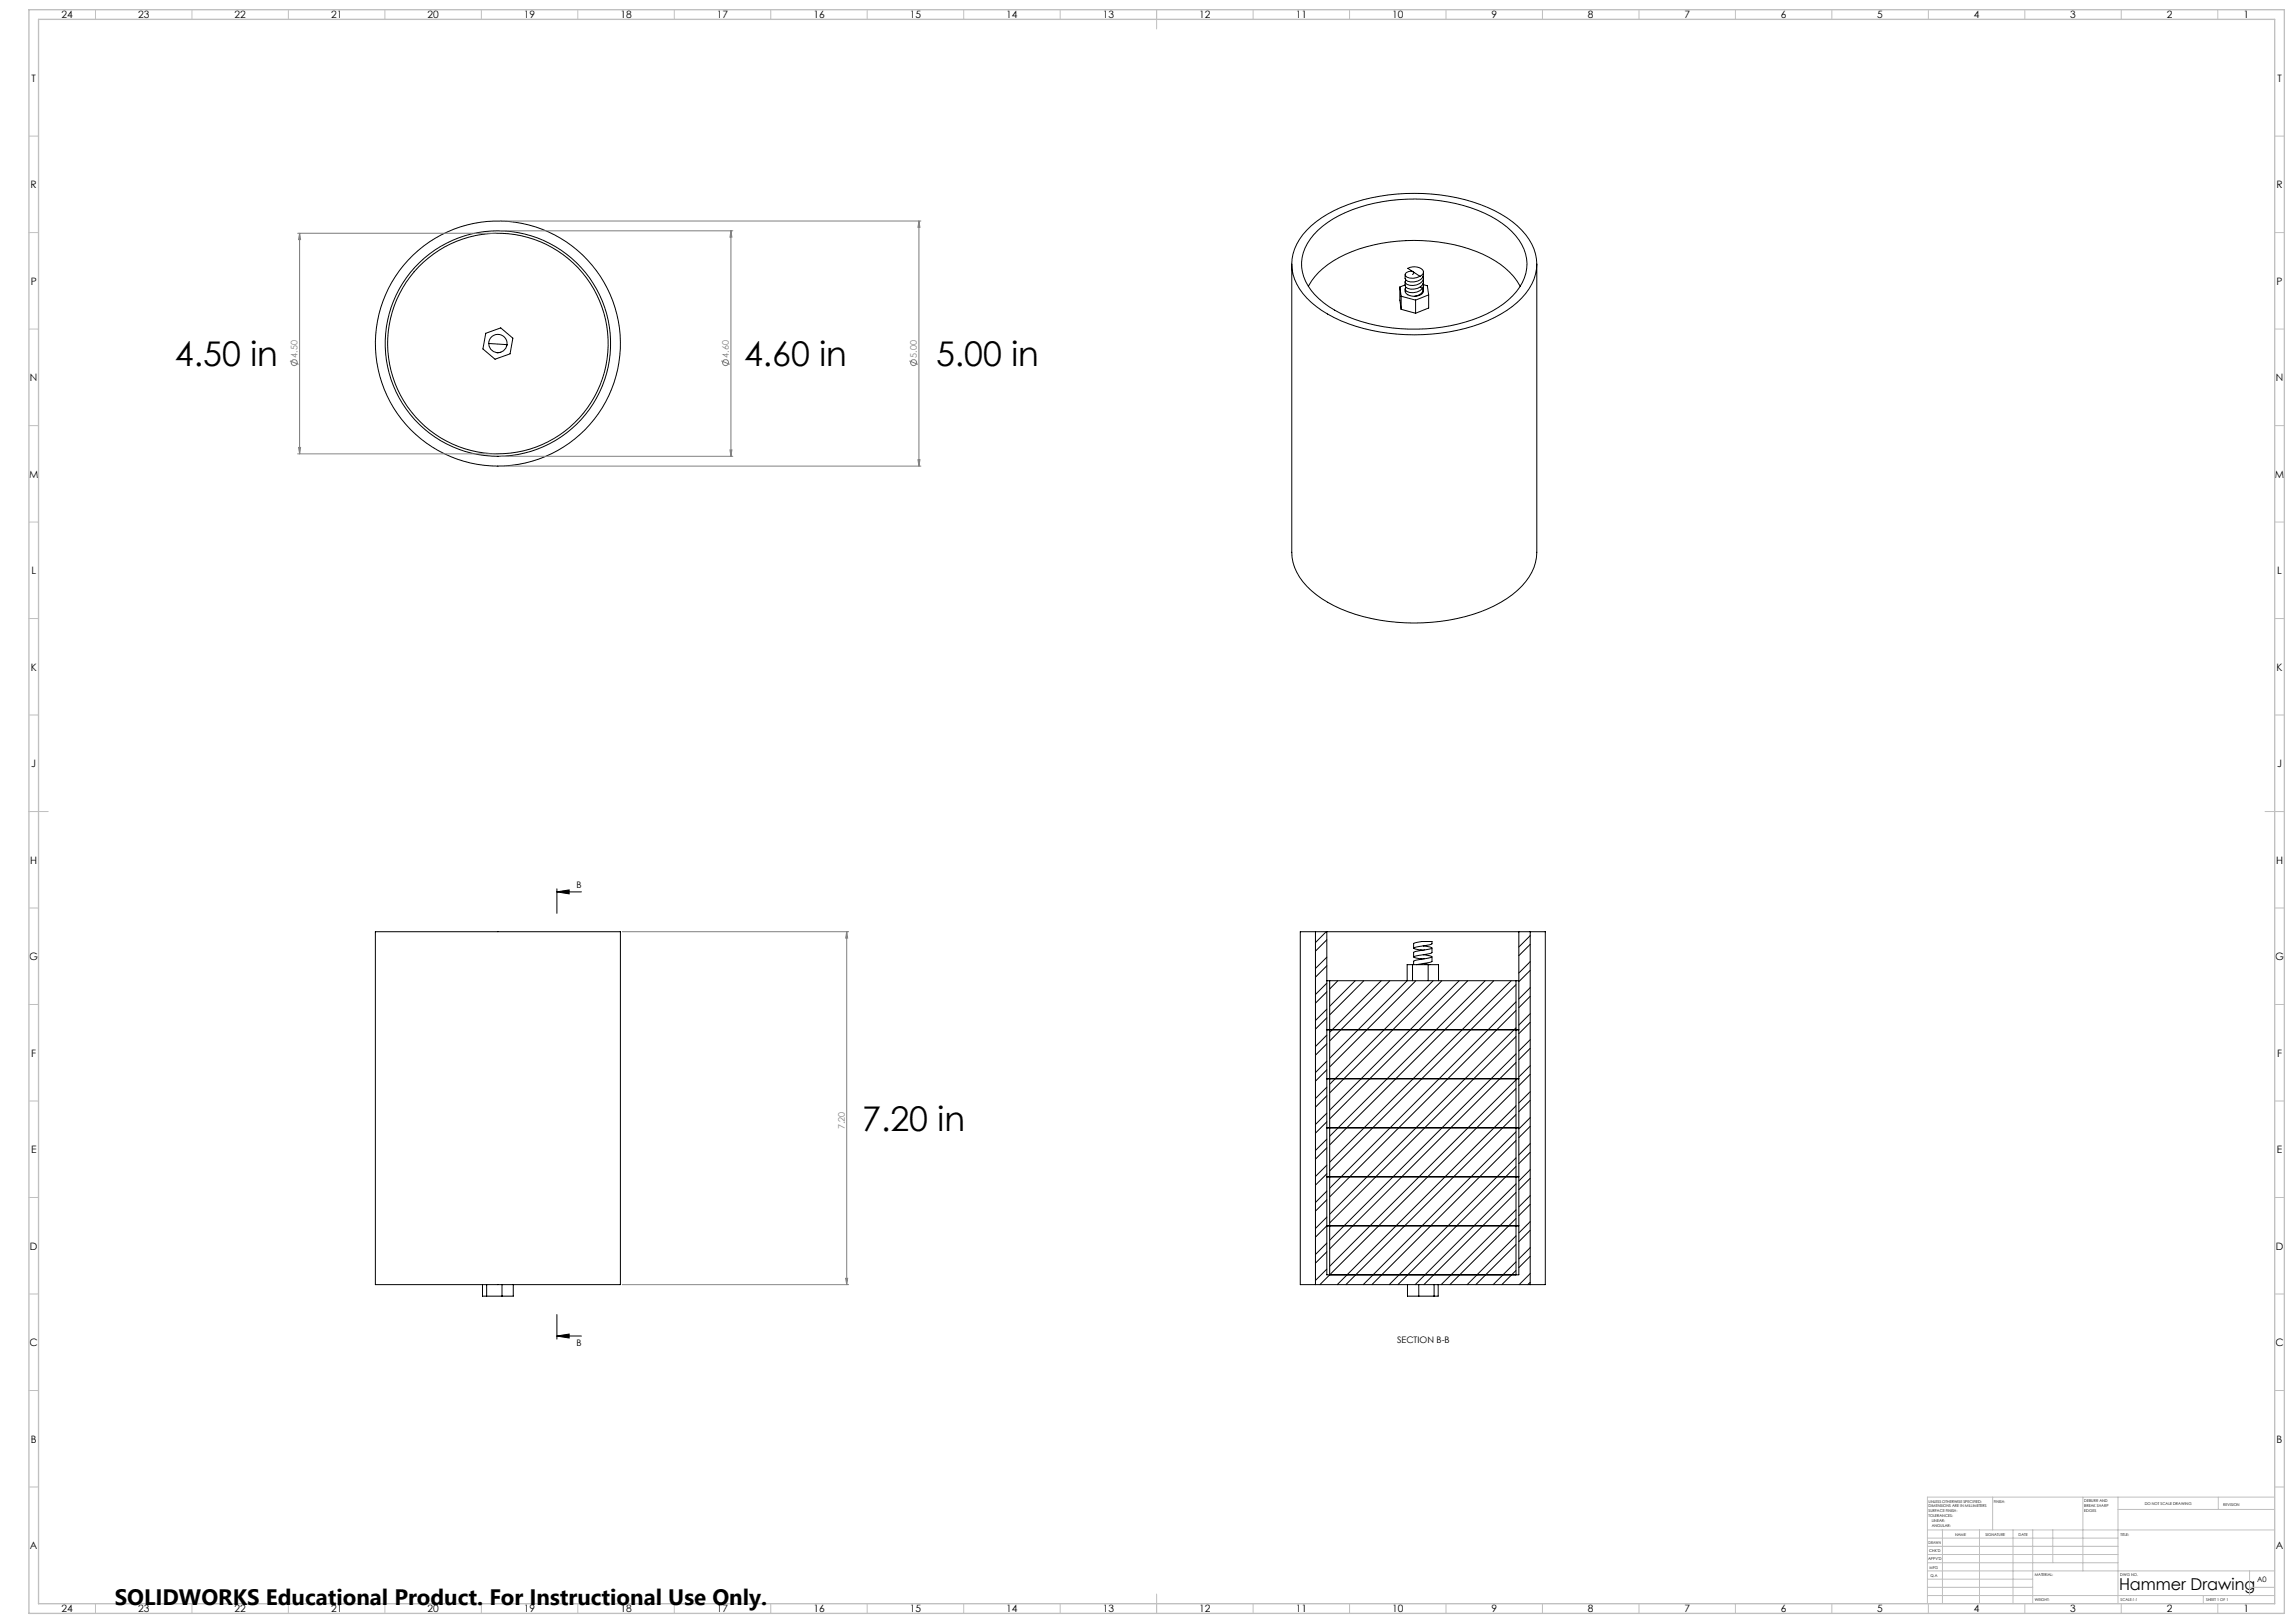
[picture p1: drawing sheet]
<svg xmlns="http://www.w3.org/2000/svg" width="1189mm" height="841mm" viewBox="0 0 1189 841" stroke-linecap="round" stroke-linejoin="round" font-family="sans-serif">
<defs><g id="words">
<g font-size="17.6">
<text x="91" y="189">4.50 in</text>
<text x="386" y="189">4.60 in</text>
<text x="485" y="189">5.00 in</text>
<text x="447" y="586">7.20 in</text>
</g>
<text font-size="11.6" x="59" y="832">SOLIDWORKS Educational Product. For Instructional Use Only.</text>
<text font-size="8.5" x="1098" y="824">Hammer Drawing</text>
<g font-size="5.3">
<text x="32" y="9">24</text>
<text x="72" y="9">23</text>
<text x="122" y="9">22</text>
<text x="172" y="9">21</text>
<text x="222" y="9">20</text>
<text x="272" y="9">19</text>
<text x="322" y="9">18</text>
<text x="372" y="9">17</text>
<text x="422" y="9">16</text>
<text x="472" y="9">15</text>
<text x="522" y="9">14</text>
<text x="572" y="9">13</text>
<text x="622" y="9">12</text>
<text x="672" y="9">11</text>
<text x="722" y="9">10</text>
<text x="773" y="9">9</text>
<text x="823" y="9">8</text>
<text x="873" y="9">7</text>
<text x="923" y="9">6</text>
<text x="973" y="9">5</text>
<text x="1023" y="9">4</text>
<text x="1073" y="9">3</text>
<text x="1123" y="9">2</text>
<text x="1163" y="9">1</text>
<text x="16" y="42">T</text>
<text x="1180" y="42">T</text>
<text x="16" y="97">R</text>
<text x="1180" y="97">R</text>
<text x="16" y="147">P</text>
<text x="1180" y="147">P</text>
<text x="16" y="197">N</text>
<text x="1180" y="197">N</text>
<text x="15" y="247">M</text>
<text x="1179" y="247">M</text>
<text x="16" y="298">L</text>
<text x="1180" y="298">L</text>
<text x="16" y="348">K</text>
<text x="1180" y="348">K</text>
<text x="16" y="398">J</text>
<text x="1180" y="398">J</text>
<text x="16" y="448">H</text>
<text x="1180" y="448">H</text>
<text x="15" y="498">G</text>
<text x="1179" y="498">G</text>
<text x="16" y="548">F</text>
<text x="1180" y="548">F</text>
<text x="16" y="597">E</text>
<text x="1180" y="597">E</text>
<text x="16" y="647">D</text>
<text x="1180" y="647">D</text>
<text x="15" y="697">C</text>
<text x="1179" y="697">C</text>
<text x="16" y="747">B</text>
<text x="1180" y="747">B</text>
<text x="16" y="803">A</text>
<text x="1180" y="803">A</text>
<text x="32" y="835">24</text>
<text x="72" y="835">23</text>
<text x="122" y="835">22</text>
<text x="172" y="835">21</text>
<text x="222" y="835">20</text>
<text x="272" y="835">19</text>
<text x="322" y="835">18</text>
<text x="372" y="835">17</text>
<text x="422" y="835">16</text>
<text x="472" y="835">15</text>
<text x="522" y="835">14</text>
<text x="572" y="835">13</text>
<text x="622" y="835">12</text>
<text x="672" y="835">11</text>
<text x="722" y="835">10</text>
<text x="773" y="835">9</text>
<text x="823" y="835">8</text>
<text x="873" y="835">7</text>
<text x="923" y="835">6</text>
<text x="973" y="835">5</text>
<text x="1023" y="835">4</text>
<text x="1073" y="835">3</text>
<text x="1123" y="835">2</text>
<text x="1163" y="835">1</text>
</g>
<g font-size="4.7" fill="#808080">
<text x="154" y="185" transform="rotate(-90 154 185)">4.50</text>
<text x="378" y="185" transform="rotate(-90 378 185)">4.60</text>
<text x="475" y="185" transform="rotate(-90 475 185)">5.00</text>
<text x="438" y="585" transform="rotate(-90 438 585)">7.20</text>
</g>
<g font-size="4.7">
<text x="299" y="460">B</text>
<text x="724" y="696">SECTION B-B</text>
<text x="299" y="698">B</text>
</g>
<text font-size="3.9" x="1170" y="820">A0</text>
<g font-size="2">
<text x="1000" y="779">UNLESS OTHERWISE SPECIFIED:</text>
<text x="1033" y="779">FINISH:</text>
<text x="1080" y="778">DEBURR AND</text>
<text x="1112" y="780">DO NOT SCALE DRAWING</text>
<text x="1000" y="781">DIMENSIONS ARE IN MILLIMETERS</text>
<text x="1000" y="784">SURFACE FINISH:</text>
<text x="1080" y="781">BREAK SHARP</text>
<text x="1080" y="783">EDGES</text>
<text x="1152" y="780">REVISION</text>
<text x="1000" y="786">TOLERANCES:</text>
<text x="1001" y="789">LINEAR:</text>
<text x="1001" y="791">ANGULAR:</text>
<text x="1013" y="796">NAME</text>
<text x="1029" y="796">SIGNATURE</text>
<text x="1046" y="796">DATE</text>
<text x="1099" y="796">TITLE:</text>
<text x="1000" y="800">DRAWN</text>
<text x="999" y="808">APPV'D</text>
<text x="1000" y="804">CHK'D</text>
<text x="1000" y="813">MFG</text>
<text x="1001" y="817">Q.A</text>
<text x="1055" y="817">MATERIAL:</text>
<text x="1099" y="817">DWG NO.</text>
<text x="1055" y="830">WEIGHT:</text>
<text x="1099" y="830">SCALE:1:1</text>
<text x="1143" y="830">SHEET 1 OF 1</text>
</g>
</g></defs>
<g fill="none" stroke="#000" stroke-width=".52">
<path d="M677 119a73 73 0 0 1 47-18 91 91 0 0 1 60 14 27 27 0 0 1 12 27 37 37 0 0 1-21 23 100 100 0 0 1-87-2 32 32 0 0 1-18-26 25 25 0 0 1 7-18zM683 119a75 75 0 0 1 51-16 73 73 0 0 1 50 17 22 22 0 0 1-2 35 79 79 0 0 1-56 15 69 69 0 0 1-45-17 22 22 0 0 1 2-34zM670 137v149a30 30 0 0 0 15 24 98 98 0 0 0 78 8 51 51 0 0 0 31-22 23 23 0 0 0 3-10v-149M730 139a6 6 0 0 1 8 1 2.4 2.4 0 0 1-2 3zM678 148a46 46 0 0 1 30-20 90 90 0 0 1 67 7l7 6 6 7M726 149v5M726 149v11M726 154l8 2M726 154v6M728 148l-2 1M732 140l-3 1-1 1a5 5 0 0 0 8 1M732 141l1 1h-1"/>
<path d="M734 156v6M736 149a2.3 2.3 0 0 1 2 2 2.3 2.3 0 0 1-3 2 5 5 0 0 1-7-2v-1M737 147l3 1v5M738 151h.1M738 147a4 4 0 0 1-6 5 3 3 0 0 1-4-2l1-1M738 143a4 4 0 0 1-6 5l-3-1h-1l1-2M738 141a5 5 0 0 1-7 5l-2-1-1-3M738 144a5 5 0 0 1-7 6l-2-1-1-3M738 148a5 5 0 0 1-5 6M740 153l-6 3M740 153v7l-6 2M252 173l8-3 6 5-2 8-7 3-7-5z"/>
<path d="M253 178a5 5 0 0 0 5 5 5 5 0 0 0 5-4M255 174a5 5 0 0 1 5 0 5 5 0 0 1 3 5l-10-1 1-2zM263 179h.1M726 160l8 2M260 183h-2M289 462l6-1v2zM289 462h12M289 461v12M195 483h127v183h-127zM682 483h-8v183h8M682 483v183M682 483h6"/>
<path d="M687 483l-5 5M688 483h99M688 496l-6 6M688 487l-6 6M688 483v178h99v-178M732 500v8M733 489v2M733 494v2M733 498v2M733 489l4-1h5v1l-9 2 4 1M738 495h.1M738 499h.1"/>
<path d="M738 490h.1M738 499l3 1M738 495l4 1-9 2M738 490l4 1-9 3M738 497h.1M738 492h.1M740 500v8M742 491v3l-9 2 4 1M742 496v2l-8 2M787 483h6M793 483h8v183h-8M793 485l-6 6"/>
<path d="M793 498l-6 6M793 489l-6 6M793 483v183M688 509l-6 6M688 500l-6 6M688 514l-6 6M688 508h99M689 508v153M693 508l-4 4M702 508l-13 13M707 508l-18 18M716 508l-27 27"/>
<path d="M720 508l-31 31M734 508l-45 45M743 508l-54 54M746 508v-8h-17v8l-40 40M747 508l-58 58M756 508l-67 67M761 508l-72 72M770 508l-81 81M774 508l-85 85M783 508l-94 94M786 519l-97 97M786 510l-97 97"/>
<path d="M786 508v153M793 512l-6 6M793 503l-6 6M793 516l-6 6M688 523l-6 6M688 536l-6 6M688 527l-6 6M688 534h99M786 533l-97 96M786 524l-97 96M786 537l-97 97M793 525l-6 6"/>
<path d="M793 539l-6 6M793 530l-6 6M688 550l-6 6M688 541l-6 6M688 554l-6 6M688 559h99M786 546l-97 97M786 551l-97 96M786 560l-97 96M793 552l-6 6M793 543l-6 6M793 557l-6 6"/>
<path d="M688 563l-6 6M688 577l-6 6M688 568l-6 6M786 573l-93 93M786 564l-102 102M786 578l-88 88M793 566l-6 6M793 579l-6 6M793 570l-6 6M688 590l-6 6M688 581l-6 6M688 595l-6 6"/>
<path d="M688 584h99M786 587l-79 79M786 600l-66 66M786 591l-75 75M793 593l-6 6M793 584l-6 6M793 597l-6 6M688 604l-6 6M688 617l-6 6M688 608l-6 6M688 610h99M786 613l-53 53"/>
<path d="M786 604l-61 62M786 618l-48 48M793 606l-6 6M793 620l-6 5M793 611l-6 5M688 631l-6 6M688 622l-6 6M786 627l-39 39M786 631l-35 35M787 635h-99l-6 6M793 633l-6 6M793 624l-6 6"/>
<path d="M793 638l-6 5M688 644l-6 6M688 658l-6 5M688 649l-6 6M786 640l-26 26M786 654l-12 12M786 645l-21 21M786 658l-8 8M793 647l-6 5M793 660l-6 6M793 651l-6 6M250 666v6h16v-6"/>
<path d="M252 666v6M260 666v6M682 666h111M730 666v6h15v-6M735 666v6M743 666v6M793 664l-1 2M289 692l6-1v2zM289 681v13M289 692h12"/>
<circle cx="258" cy="178" r="57"/>
<circle cx="258" cy="178" r="64"/>
<circle cx="258" cy="178" r="58"/>
</g>
<g fill="none" stroke="#808080" stroke-width=".52">
<path d="M259 115h218M259 120h121M379 120v3h-1zM379 120v116M476 115l1 3h-1zM476 115v127M154 121h103M155 121l1 3h-1zM155 121v114M150 187l5 2M374 187l4 2M471 187l5 2"/>
<path d="M154 235h103M155 232h1l-1 3zM259 236h121M378 233h1v3zM476 238h1l-1 4zM259 242h218M323 483h117M439 483v3h-1zM439 483v183M323 666h117M438 662h1v4z"/>
<circle cx="153" cy="188" r="1.5"/>
<circle cx="376" cy="188" r="1.6"/>
<circle cx="474" cy="188" r="1.5"/>
</g>
<g fill="none" stroke="#c0c0c0" stroke-width=".52">
<path d="M49 5v5M99 5v5M149 5v5M199 5v5M249 5v5M299 5v5M349 5v5M399 5v5M449 5v5M499 5v5M549 5v5M599 5v10"/>
<path d="M649 5v5M699 5v5M749 5v5M799 5v5M849 5v5M899 5v5M949 5v5M999 5v5M1049 5v5M1099 5v5M1149 5v5M15 71h5"/>
<path d="M1179 71h5M15 121h5M1179 121h5M15 171h5M1179 171h5M15 221h5M1179 221h5M15 271h5M1179 271h5M15 321h5M1179 321h5M15 371h5"/>
<path d="M1179 371h5M15 421h10M1174 421h10M15 471h5M1179 471h5M15 521h5M1179 521h5M15 571h5M1179 571h5M15 621h5M1179 621h5M15 671h5"/>
<path d="M1179 671h5M15 721h5M1179 721h5M15 771h5M1033 776v17M1080 776v38M1098 776v55M1150 776v6M1179 771h5M1179 776h-180v55M999 793h180M999 797h99"/>
<path d="M1007 793v38M1026 793v38M1043 793v38M1054 793v38M1064 793v17M1098 782h81M999 810h99M999 806h99M999 801h99M999 818h55M999 814h180M1166 814v13"/>
<path d="M49 831v5M99 831v5M149 831v5M199 831v5M249 831v5M299 831v5M349 831v5M399 831v5M449 831v5M499 831v5M549 831v5M599 826v10"/>
<path d="M649 831v5M699 831v5M749 831v5M799 831v5M849 831v5M899 831v5M949 831v5M999 827h180M999 823h55M999 831v5M1049 831v5M1099 831v5"/>
<path d="M1142 827v4M1149 831v5M1166 823h13"/>
</g>
<path d="M15 5h1169v831h-1169zM20 10h1159v821h-1159z" fill="none" stroke="#c0c0c0" stroke-width=".7"/>
<path d="M289 462l6-1v2zM289 692l6-1v2z" fill="#000"/>
<g fill="#808080">
<path d="M438 662h1v4zM439 483v3h-1z"/>
<path d="M476 115l1 3h-1zM476 238h1l-1 4zM379 120v3h-1zM378 233h1v3zM155 121l1 3h-1zM155 232h1l-1 3z"/>
</g>
<use href="#words"/>
</svg>
